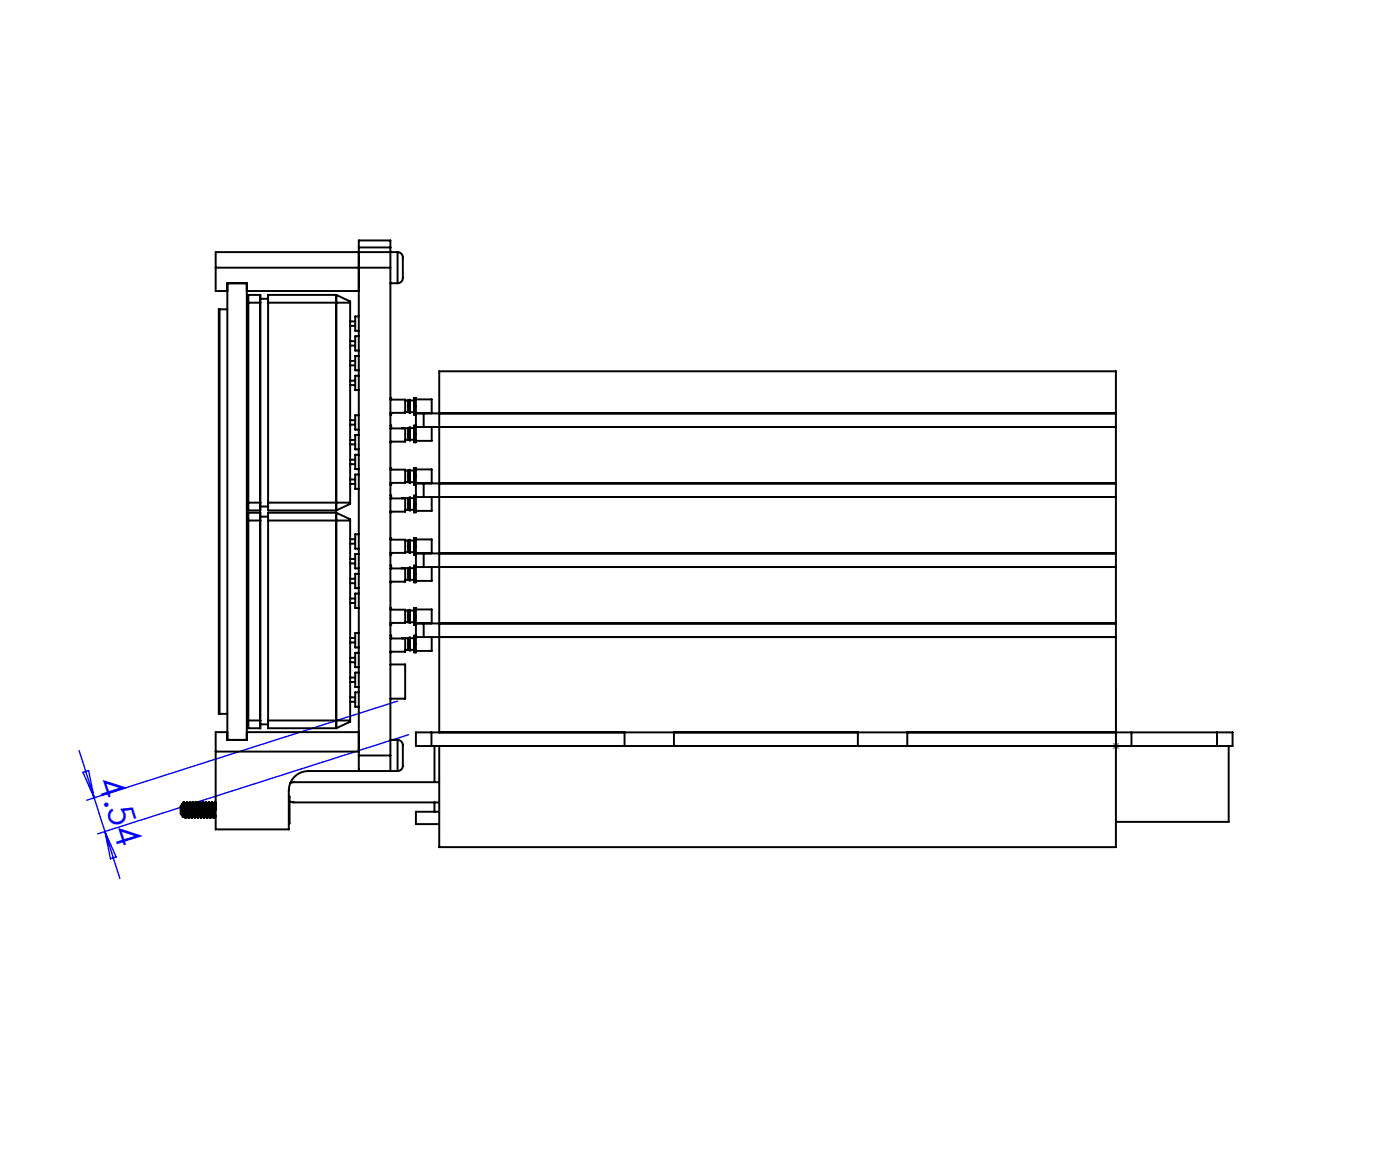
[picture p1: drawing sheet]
<svg xmlns="http://www.w3.org/2000/svg" width="180mm" height="150mm" viewBox="0 0 180 150" stroke-linecap="round" stroke-linejoin="round" font-family="sans-serif">
<defs><g id="words">
<text font-size="4.7" fill="#00f" x="12.5" y="100.4" transform="rotate(72 12.5 100.4)">4.54</text>
</g></defs>
<path d="M10.2 96.5l1.9 6.1M10.7 99.3l.7-.3 .7 3.6zM51.1 90.1l-39.9 12.8M52.5 94.4l-40 12.8M143.5 95.8v.2zM143.5 88.5v.4zM143.5 95.9h.1M143.5 88.5v7.4M12.1 102.6l3.3 10.3M13.5 106.9l1.4 3.3-.7 .2z" fill="none" stroke="#00f" stroke-width=".18"/>
<path d="M143 95.9h1M143.1 95.5l.7 .7M143.5 95.4v1M143.8 95.5l-.7 .7" fill="none" stroke="#808080" stroke-width=".18"/>
<path d="M143.5 95.8v.2zM143.5 88.5v.4z" fill="#00f"/>
<g fill="none" stroke="#000" stroke-width=".25">
<path d="M27.7 34.4v3h1.5M27.7 34.4h22.5M28.2 39.8h-.1v52h.1M28.2 39.8v52M28.2 39.8h1M29.2 36.4h2.5v58.7h-2.5zM31.7 37.4h14.4M31.9 38.9v-1h1.6v1M31.9 38.9h1.6M31.9 38.9v25.7M33.4 37.9v27.7M33.5 38.9v25.7"/>
<path d="M33.5 38.4h1M34.5 38.9v25.7M34.5 38.9h10.5M43.2 37.9v27.7M43.2 37.9h-8.7v1M43.2 37.9l1.8 .8v.2M45 38.9v25.7M46.1 31.8v65.3M46.1 31.8v-.9h4.1v.9M46.1 31.8h4.1M46.2 33.4l-.1 .1M50.2 31.8v2.6"/>
<path d="M50.2 36.4h.9M50.2 34.4v62.7M51.1 32.4a.75 .75 0 0 1 .7 1v1.1a2.86 2.86 0 0 1-.1 1.6l-.2 .2-.4 .1M51.1 32.4h-23.4v2M51.1 32.4v4M45 41.9h.7M45 41.3h.7M45 57.1h.7M45 56.6h.7M45 44.4h.7M45 43.9h.7M45 49.5h.7"/>
<path d="M45 48.9h.7M45 54.6h.7M45 54h.7M45 59.7h.7M45 59.1h.7M45 47h.7M45 46.4h.7M46.1 40.7h-.4v1.8h.4M46.1 45.8h-.4v1.8h.4M46.1 58.5h-.4v1.8h.4M46.1 53.4h-.4v1.8h.4M46.1 48.3h-.4v1.8h.4"/>
<path d="M46.1 43.2h-.4v1.9h.4M46.1 55.9h-.4v1.9h.4M50.2 54.7h.1v.4M50.2 51.1h.1v.3M50.2 51.4h1.9v1.7h-1.9M50.2 55.1h1.9v1.7h-1.9M50.3 56.8v.1h-.1M50.3 53.1v.2h-.1M52.1 56.5h.4M52.1 53h.4M52.1 51.5h.4M52.5 51.5v1.5"/>
<path d="M52.5 51.5l.2-.1v1.7l-.2-.1M52.5 55l.2-.1v1.7l-.2-.1M52.5 55v1.5M52.5 55l-.8 .1M52.7 56.5h.5M52.7 51.5h.5M52.7 53h.5M52.7 55h.5M53.5 53.1v-2h-.3v2.2h.3M53.5 51.3h2v1.8h-2M53.5 54.7h-.3v2.2h.3v-2M53.5 53.1v1.8"/>
<path d="M53.5 54.9h1M54.5 54.9h89M55.5 54.9v1.8h-2M56.5 54.9h87M143.5 53.1h-89v1.8M31.9 66.9v-1h1.6v1M31.9 64.6v1h1.6v-1M31.9 66.9h1.6M31.9 64.6h1.6M31.9 66.9v25.7M33.4 65.9v27.7M33.5 66.9v25.7"/>
<path d="M33.5 66.4h1M33.5 65.1h1M34.5 64.6v1h8.7M34.5 66.9h10.5M34.5 66.9v25.7M34.5 64.6h10.5M43.2 65.9v27.7M43.2 65.9h-8.7v1M43.2 65.9l1.8 .8v.2M45 64.6v.2l-1.8 .8M45 69.9h.7M45 69.3h.7"/>
<path d="M45 72.4h.7M45 71.9h.7M45 77.5h.7M45 76.9h.7M45 75h.7M45 74.4h.7M45 62.2h.7M45 61.6h.7M45 66.9v25.7M46.1 73.8h-.4v1.8h.4M46.1 71.2h-.4v1.9h.4M46.1 76.3h-.4v1.8h.4"/>
<path d="M46.1 68.7h-.4v1.8h.4M46.1 61h-.4v1.8h.4M50.2 72.7h.1v.4M50.2 78.1h.1v.3M50.2 69.1h.1v.3M50.2 60.1h.1v.3M50.2 63.7h.1v.4M50.2 73.1h1.9v1.7h-1.9M50.2 60.4h1.9v1.7h-1.9M50.2 64.1h1.9v1.7h-1.9M50.2 69.4h1.9v1.7h-1.9M50.2 78.4h1.9v1.7h-1.9"/>
<path d="M50.3 74.8v.1h-.1M50.3 71.1v.2h-.1M50.3 62.1v.2h-.1M50.3 65.8v.1h-.1M52.1 80h.4M52.1 78.5h.4M52.1 74.5h.4M52.1 71h.4M52.1 69.5h.4M52.1 62h.4M52.1 60.5h.4M52.1 65.5h.4"/>
<path d="M52.5 78.5l.2-.1v1.7l-.2-.1M52.5 78.5v1.5M52.5 73l.2-.1v1.7l-.2-.1M52.5 73v1.5M52.5 69.5l.2-.1v1.7l-.2-.1M52.5 69.5v1.5M52.5 60.5v1.5M52.5 60.5l.2-.1v1.7l-.2-.1M52.5 64v1.5M52.5 64l.2-.1v1.7l-.2-.1M52.5 73l-.8 .1M52.5 64l-.8 .1"/>
<path d="M52.7 78.5h.5M52.7 80h.5M52.7 73h.5M52.7 74.5h.5M52.7 69.5h.5M52.7 71h.5M52.7 60.5h.5M52.7 62h.5M52.7 64h.5M52.7 65.5h.5M53.5 78.3h2v1.8h-2M53.5 72.7h-.3v2.2h.3v-2"/>
<path d="M53.5 71.1v-2h-.3v2.2h.3M53.5 69.3h2v1.8h-2M53.5 62.1v-2h-.3v2.2h.3M53.5 60.3h2v1.8h-2M53.5 63.7h-.3v2.2h.3v-2M53.5 72.9h1M53.5 62.1v1.8M53.5 71.1v1.8M53.5 63.9h1M54.5 72.9h89M54.5 63.9h89M55.5 72.9v1.8h-2"/>
<path d="M55.5 63.9v1.8h-2M56.5 72.9h87M56.5 63.9h87M143.5 71.1h-89v1.8M143.5 62.1h-89v1.8M27.7 96.6h18.4M28.2 91.8h1M29.2 94.1h-1.5v12.5h9.4v-5a2.5 2.5 0 0 1 2.5-2.5h11.5M31.7 94.1h14.4M31.9 92.6v1h1.6v-1M31.9 92.6h1.6M33.5 93.1h1"/>
<path d="M34.5 92.6v1h8.7M34.5 92.6h10.5M45 92.6v.2l-1.8 .8M45 85.1h.7M45 84.6h.7M45 87.7h.7M45 87.1h.7M45 82.6h.7M45 82h.7M45 90.2h.7M45 89.6h.7M46.1 89h-.4v1.8h.4"/>
<path d="M46.1 83.9h-.4v1.9h.4M46.1 81.4h-.4v1.8h.4M46.1 86.5h-.4v1.8h.4M46.1 97.1v2M46.1 97.1h4.1M50.2 81.7h.1v.4M50.2 97.1v2M50.2 95.1h.9M50.2 82.1h1.9v1.7h-1.9M50.2 85.4h1.9v4.4h-1.9M50.3 80.1v.2h-.1M50.3 83.8v.1h-.1"/>
<path d="M51.1 95.1a.75 .75 0 0 1 .7 1v1.1a2.86 2.86 0 0 1-.1 1.6l-.2 .2-.4 .1M51.1 95.1v4M52.1 83.5h.4M52.5 82l.2-.1v1.7l-.2-.1M52.5 82v1.5M52.5 82l-.8 .1M52.7 82h.5M52.7 83.5h.5M53.5 81.7h-.3v2.2h.3v-2M53.5 80.1v-2h-.3v2.2h.3M53.5 81.9h1M53.5 80.1v1.8"/>
<path d="M54.5 81.9h89M55.5 94.1h-2v1.8h2M55.5 94.1h90M55.5 95.9h90M55.5 94.1v1.8M55.5 81.9v1.8h-2M55.9 95.9v4.6M56.5 94.1v-46.4h87v61.2h-87v-13M80.3 94.1v1.8M86.6 94.1v1.8M110.3 94.1v1.8M116.6 94.1v1.8"/>
<path d="M143.5 80.1h-89v1.8M145.5 95.9h11M145.5 94.1h11M145.5 94.1v1.8M156.5 94.1h2v1.8h-2M156.5 94.1v1.8M158 95.9v9.7h-14.5M23.4 103.3l.1 1.7-.3-.4v-.1a1.33 1.33 0 0 1 .2-1.2zM23.5 103.4l.1-.3 .2 2M23.5 103.4l.1 1.4M23.5 103.4l.2 1.4M23.6 103.1h.1"/>
<path d="M23.6 104.8h.1M23.6 104.8l-.1 .2M23.7 104.8l.1 .3M23.7 103.1l.2 2M23.7 103.1a2.65 2.65 0 0 1 .3 1.5v.2M23.8 103.4h.1M23.9 103.4l.1-.3 .2 2M23.9 103.4l.2 1.4M24 104.8l.2 .3M24 103.1h.1M24 104.8l-.2 .3M24.1 103.1l.2 2"/>
<path d="M24.1 103.1l.1 .3M24.2 105.1h.1M24.2 103.4h.1M24.2 103.4l.2 1.4M24.3 103.4l.2 1.4M24.4 103.1l.2 2M24.4 103.1l-.1 .3M24.4 104.8l.2 .3M24.4 103.1h.1M24.4 104.8l-.1 .3M24.5 103.1l.2 2M24.5 103.1a2.65 2.65 0 0 1 .3 1.5l.2 .5"/>
<path d="M24.6 103.4h.1M24.7 103.4l.2 1.4M24.8 103.1l.2 2M24.8 103.1l-.1 .3M24.8 103.1h.1M24.8 104.8l-.2 .3M24.9 103.1l.2 2M24.9 103.1l.1 .3M25 103.4h.1M25 103.4l.2 1.4M25.1 103.4l.2 1.4M25.2 103.1l.2 2"/>
<path d="M25.2 103.1l-.1 .3M25.2 104.8l.2 .3M25.2 103.1l.3 2M25.2 104.8l-.2 .3M25.3 103.1l.1 .3M25.4 103.4h.1M25.4 103.4l.2 1.4M25.5 103.4l.2 1.4M25.6 103.1l.2 2 .2-.3M25.6 103.1l-.1 .3M25.6 104.8l.2 .3M25.6 103.1h.1"/>
<path d="M25.6 104.8l-.2 .3M25.7 103.1l.2 2M25.7 103.1l.1 .3M25.8 103.4h.1M25.8 103.4l.2 1.4M25.9 103.4l.2 1.4M26 103.1l.2 2M26 103.1l-.1 .3M26 104.8l.2 .3M26 103.1l.3 2M26.1 103.1l.1 .3M26.2 103.4l.3 1.4"/>
<path d="M26.2 103.4l.2 1.4M26.4 103.1l.2 2M26.4 103.1l-.1 .3M26.4 104.8l.2 .3M26.4 103.1h.1M26.4 104.8l-.2 .3M26.5 103.1l.2 2M26.5 103.1l.1 .3M26.6 103.4h.1M26.6 103.4l.2 1.4M26.7 103.4l.2 1.4M26.8 103.1l.2 2"/>
<path d="M26.8 104.8l.2 .3M26.8 104.8l-.2 .3M26.9 103.1l-.2 .3M26.9 103.1l.2 2M26.9 103.1l.1 .3M27 105.1h.1M27 103.4h.1M27 103.4l.2 1.4M27.1 103.4l.2 1.4M27.2 103.1l.2 2M27.2 103.1l-.1 .3M27.2 103.1h.1"/>
<path d="M27.2 104.8h.1M27.2 104.8l-.1 .3M27.3 104.8l.1 .3M27.3 103.1l.2 2M27.3 103.1l.1 .3M27.4 103.4h.1M27.4 103.4l.2 1.4M27.5 103.4l.1-.3 .1 1M27.5 103.4l.2 1.4M27.6 103.1h.1M27.6 104.8l.1 .1M27.6 104.8l-.2 .3"/>
<path d="M27.7 103.1v.3M27.7 103.1v.1M37.1 102.3l.1 .1v3.4l-.1 .1M37.2 103a9.9 9.9 0 0 0 2.9 .1h16.4M55.9 103.1v1.2M56.5 100.5h-18.7l-.5 .1M56.5 104.3h-3v1.6h3"/>
</g>
<use href="#words"/>
</svg>
